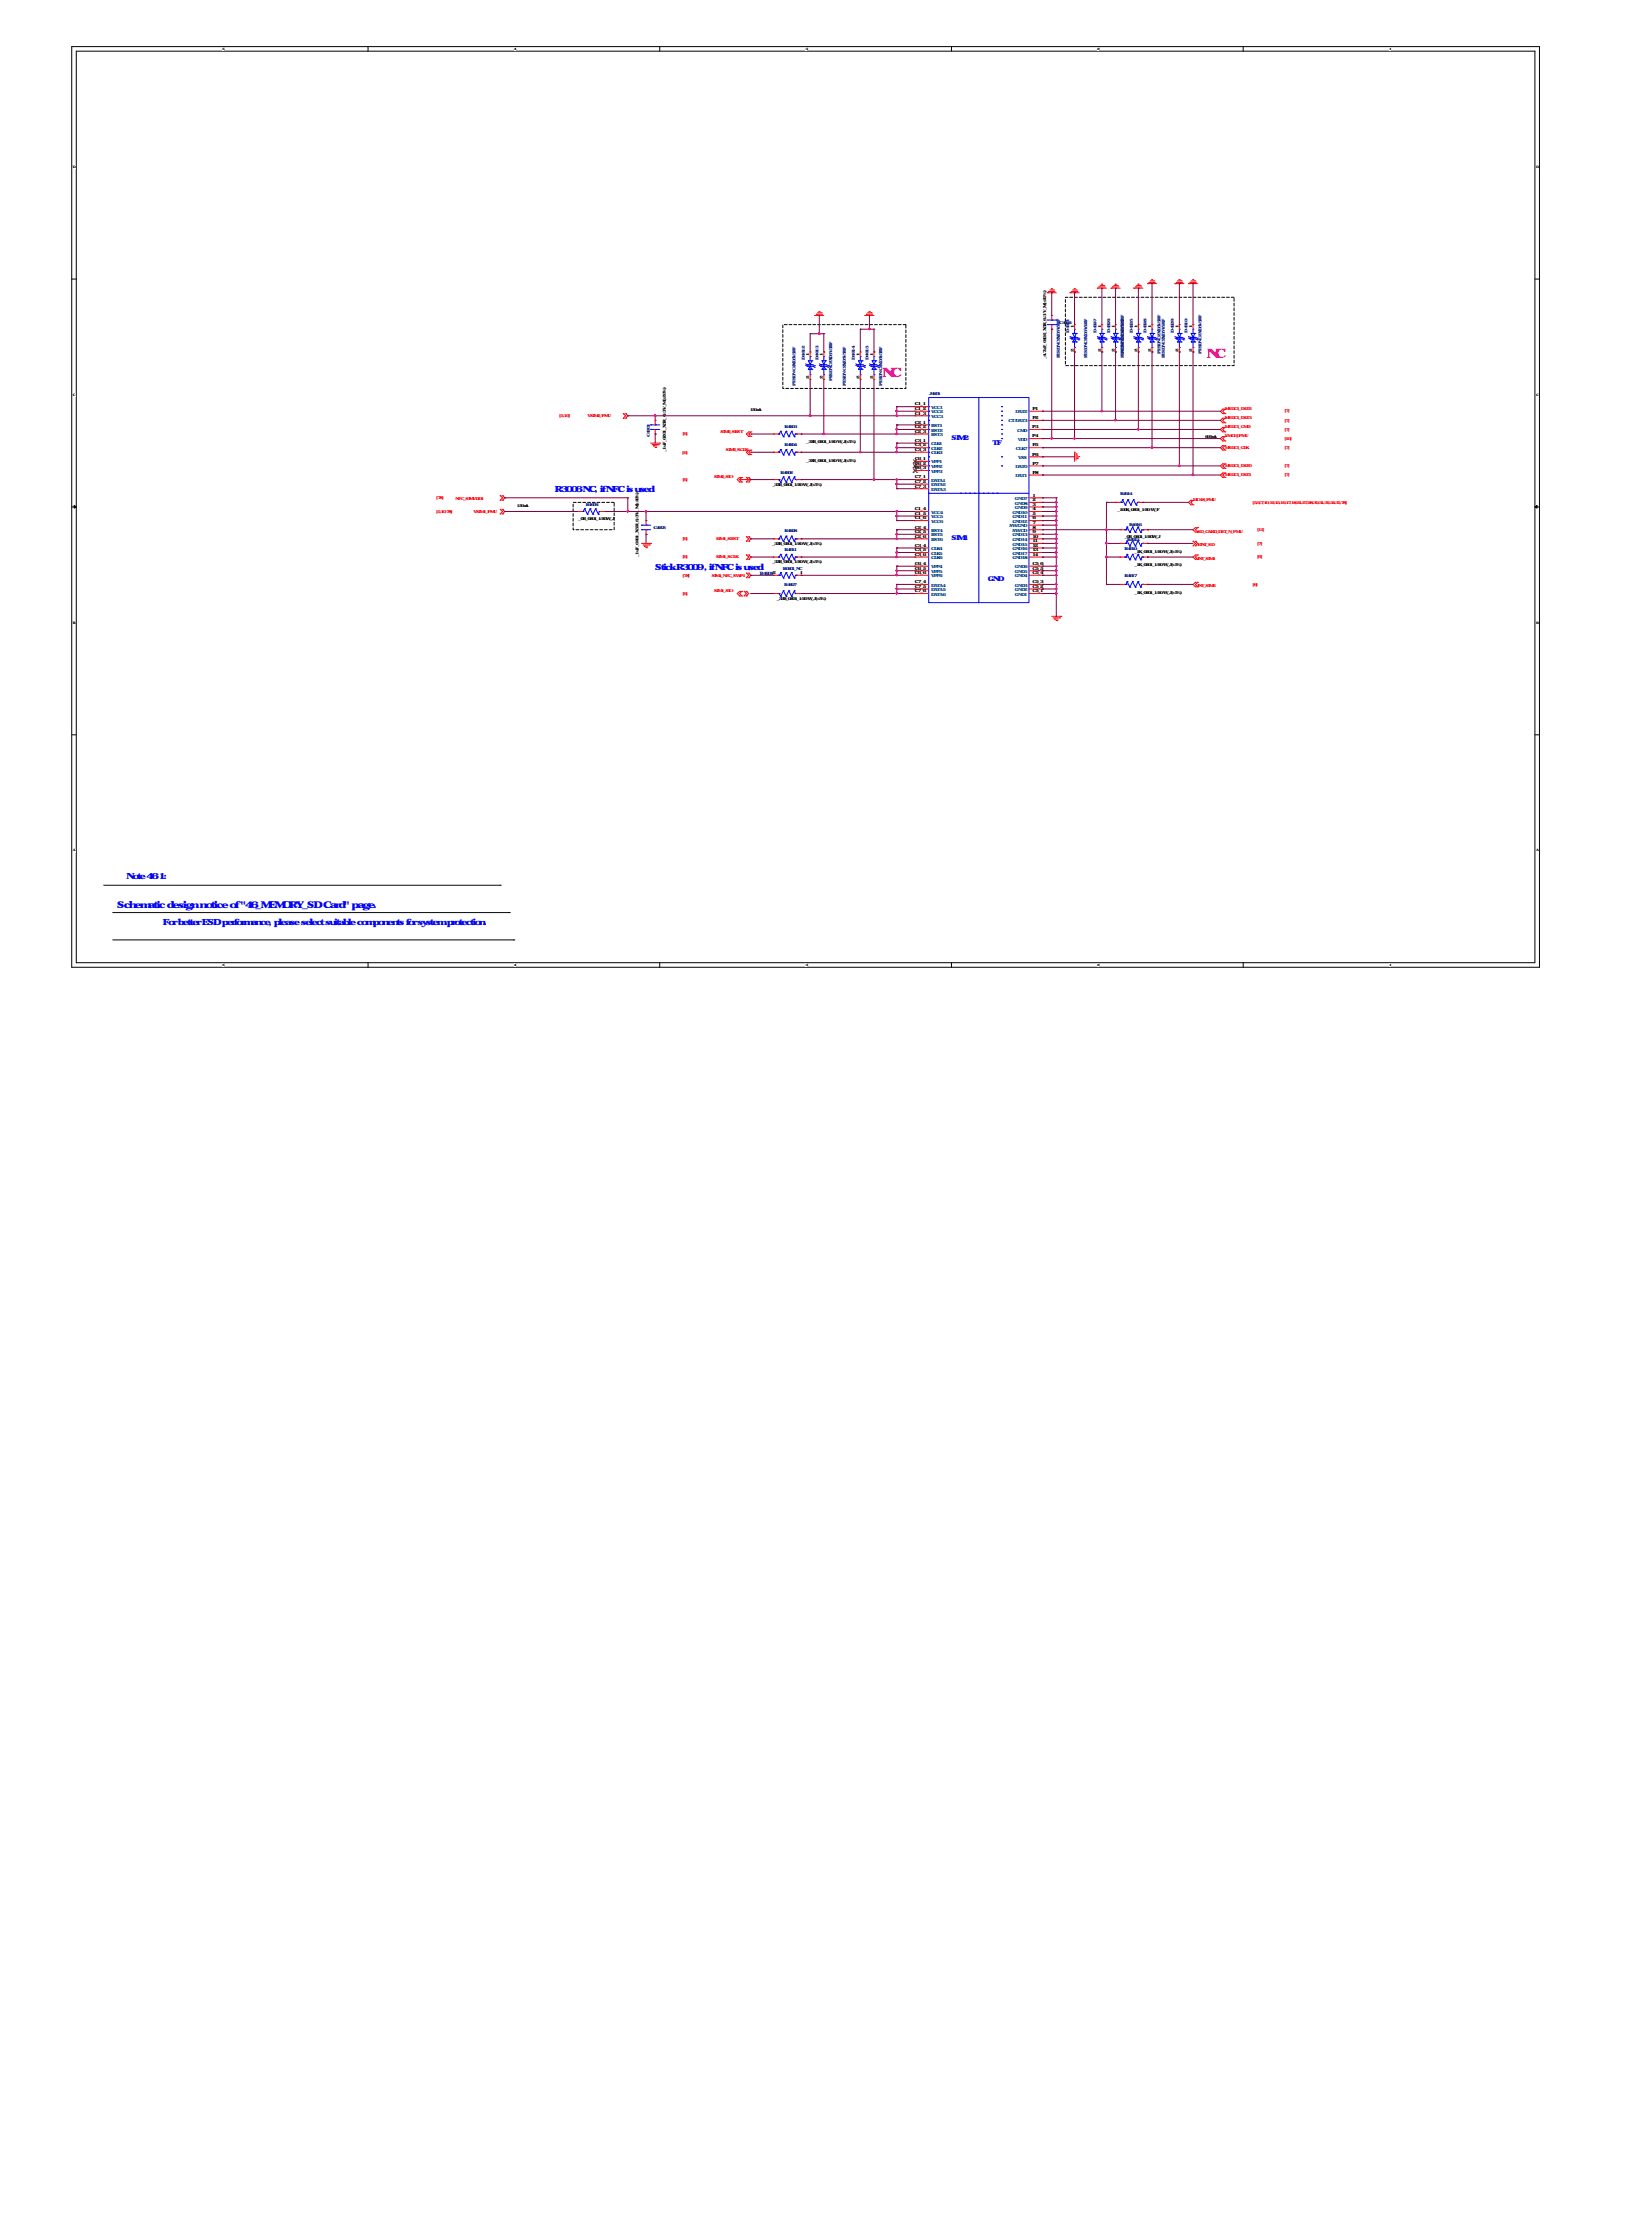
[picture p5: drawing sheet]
<svg xmlns="http://www.w3.org/2000/svg" width="230mm" height="310mm" viewBox="0 0 230 310" stroke-linecap="round" stroke-linejoin="round" font-family="sans-serif">
<defs><g id="words">
<g font-size="1.8" fill="#f0f">
<text x="122.9" y="52.5">NC</text>
<text x="168.1" y="49.8">NC</text>
</g>
<text font-size="1.3" fill="#00f" x="16.3" y="126.5">Schematic design notice of &quot;46_MEMORY_SD Card&quot; page.</text>
<g font-size="1.2" fill="#00f">
<text x="77.3" y="68.6">R3006 NC, if NFC is used</text>
<text x="91.3" y="79.4">Stick R3009 , if NFC is used</text>
<text x="17.6" y="122.5">Note 46-1:</text>
<text x="22.7" y="128.9">For better ESD performance, please select suitable components for system protection.</text>
</g>
<g font-size=".9" fill="#00f">
<text x="132.5" y="61.3">SIM2</text>
<text x="138.3" y="62">TF</text>
<text x="132.5" y="75.3">SIM1</text>
<text x="137.6" y="81">GND</text>
</g>
<g font-size=".6" fill="#000080">
<text x="147.6" y="45.1">C4602</text>
<text x="148.9" y="46.3" transform="rotate(-90 148.9 46.3)">D4611</text>
<text x="152.7" y="46.3" transform="rotate(-90 152.7 46.3)">D4607</text>
<text x="154.7" y="46.3" transform="rotate(-90 154.7 46.3)">D4606</text>
<text x="157.8" y="46.3" transform="rotate(-90 157.8 46.3)">D4605</text>
<text x="159.7" y="46.3" transform="rotate(-90 159.7 46.3)">D4608</text>
<text x="163.5" y="46.3" transform="rotate(-90 163.5 46.3)">D4609</text>
<text x="165.4" y="46.3" transform="rotate(-90 165.4 46.3)">D4610</text>
<text x="110.8" y="53.8" transform="rotate(-90 110.8 53.8)">PESDNC2XD5V5BF</text>
<text x="112.1" y="50.1" transform="rotate(-90 112.1 50.1)">D4612</text>
<text x="114" y="50.1" transform="rotate(-90 114 50.1)">D4613</text>
<text x="115.9" y="53.1" transform="rotate(-90 115.9 53.1)">PESDNC2XD5V5BF</text>
<text x="117.8" y="53.8" transform="rotate(-90 117.8 53.8)">PESDNC2XD5V5BF</text>
<text x="119.1" y="50.1" transform="rotate(-90 119.1 50.1)">D4614</text>
<text x="121" y="50.1" transform="rotate(-90 121 50.1)">D4615</text>
<text x="122.9" y="53.8" transform="rotate(-90 122.9 53.8)">PESDNC2XD5V5BF</text>
<text x="147.7" y="49.9" transform="rotate(-90 147.7 49.9)">PESDNC2XD5V5BF</text>
<text x="151.5" y="49.9" transform="rotate(-90 151.5 49.9)">PESDNC2XD5V5BF</text>
<text x="156.5" y="49.9" transform="rotate(-90 156.5 49.9)">PESDNC2XD5V5BF</text>
<text x="156.6" y="49.3" transform="rotate(-90 156.6 49.3)">PESDNC2XD5V5BF</text>
<text x="161.7" y="49.3" transform="rotate(-90 161.7 49.3)">PESDNC2XD5V5BF</text>
<text x="162.3" y="49.9" transform="rotate(-90 162.3 49.9)">PESDNC2XD5V5BF</text>
<text x="167.4" y="49.3" transform="rotate(-90 167.4 49.3)">PESDNC2XD5V5BF</text>
<text x="109.3" y="59.6">R4603</text>
<text x="129.5" y="55.1">J4601</text>
<text x="90.5" y="60.9" transform="rotate(-90 90.5 60.9)">C4601</text>
<text x="109.3" y="62.1">R4604</text>
<text x="81.6" y="70.5">R4606</text>
<text x="108.8" y="66.1">R4602</text>
<text x="156" y="69">R4614</text>
<text x="91" y="73.7">C4603</text>
<text x="109.3" y="76.7">R4611</text>
<text x="109.3" y="74.2">R4608</text>
<text x="156.7" y="76.6">R4610</text>
<text x="157" y="75.3">R4613</text>
<text x="157.3" y="73.3">R4616</text>
<text x="105.9" y="80.1">R46012</text>
<text x="109" y="79.4">R0201_NC</text>
<text x="109.3" y="81.7">R4607</text>
<text x="156.7" y="80.4">R4617</text>
</g>
<g font-size=".6">
<text x="149.6" y="45.7" transform="rotate(-90 149.6 45.7)">1</text>
<text x="153.4" y="45.7" transform="rotate(-90 153.4 45.7)">1</text>
<text x="155.3" y="45.7" transform="rotate(-90 155.3 45.7)">1</text>
<text x="158.5" y="45.7" transform="rotate(-90 158.5 45.7)">1</text>
<text x="160.4" y="45.7" transform="rotate(-90 160.4 45.7)">1</text>
<text x="164.2" y="45.7" transform="rotate(-90 164.2 45.7)">1</text>
<text x="166.1" y="45.7" transform="rotate(-90 166.1 45.7)">1</text>
<text x="112.7" y="52.8" transform="rotate(-90 112.7 52.8)">2</text>
<text x="112.7" y="49.5" transform="rotate(-90 112.7 49.5)">1</text>
<text x="114.6" y="52.8" transform="rotate(-90 114.6 52.8)">2</text>
<text x="114.6" y="49.5" transform="rotate(-90 114.6 49.5)">1</text>
<text x="119.7" y="52.8" transform="rotate(-90 119.7 52.8)">2</text>
<text x="119.7" y="49.5" transform="rotate(-90 119.7 49.5)">1</text>
<text x="121.6" y="52.8" transform="rotate(-90 121.6 52.8)">2</text>
<text x="121.6" y="49.5" transform="rotate(-90 121.6 49.5)">1</text>
<text x="145.8" y="50.1" transform="rotate(-90 145.8 50.1)">_4.7uF_0402_X5R_6.3 V_M(±20%)</text>
<text x="149.6" y="49" transform="rotate(-90 149.6 49)">2</text>
<text x="153.4" y="49" transform="rotate(-90 153.4 49)">2</text>
<text x="155.3" y="49" transform="rotate(-90 155.3 49)">2</text>
<text x="158.5" y="49" transform="rotate(-90 158.5 49)">2</text>
<text x="160.4" y="49" transform="rotate(-90 160.4 49)">2</text>
<text x="164.2" y="49" transform="rotate(-90 164.2 49)">2</text>
<text x="166.1" y="49" transform="rotate(-90 166.1 49)">2</text>
<text x="104.5" y="57.3">150mA</text>
<text x="127.5" y="56.5">C1_1</text>
<text x="127.5" y="57.1">C1_2</text>
<text x="127.5" y="57.8">C1_3</text>
<text x="127.5" y="59">C2_1</text>
<text x="127.5" y="59.7">C2_2</text>
<text x="143.8" y="59.7">P3</text>
<text x="143.8" y="57.1">P1</text>
<text x="143.8" y="58.4">P2</text>
<text x="92.8" y="63" transform="rotate(-90 92.8 63)">_1uF_0201_X5R_6.3 V_M(±20%)</text>
<text x="111" y="61.8">电阻</text>
<text x="111" y="64.3">电阻</text>
<text x="112.3" y="61.8">_33R_0201_1/20 W_J(±5%)</text>
<text x="112.3" y="64.3">_33R_0201_1/20 W_J(±5%)</text>
<text x="127.5" y="60.3">C2_3</text>
<text x="127.5" y="61.6">C3_1</text>
<text x="127.5" y="62.2">C3_2</text>
<text x="127.5" y="62.8">C3_3</text>
<text x="127.5" y="64.1">C6_1</text>
<text x="127.5" y="64.7">C6_2</text>
<text x="127.5" y="65.4">C6_3</text>
<text x="143.8" y="63.5">P6</text>
<text x="143.8" y="60.9">P4</text>
<text x="143.8" y="62.2">P5</text>
<text x="143.8" y="64.7">P7</text>
<text x="167.9" y="61">600mA</text>
<text x="72" y="70.6">150mA</text>
<text x="106.2" y="67.7">电阻</text>
<text x="107.6" y="67.7">_33R_0201_1/20 W_J(±5%)</text>
<text x="127.5" y="66.7">C7_1</text>
<text x="127.5" y="67.3">C7_2</text>
<text x="127.5" y="67.9">C7_3</text>
<text x="127.5" y="71.1">C1_4</text>
<text x="127.5" y="71.7">C1_5</text>
<text x="143.8" y="66">P8</text>
<text x="143.8" y="69.2">1</text>
<text x="143.8" y="69.8">2</text>
<text x="143.8" y="70.5">3</text>
<text x="143.8" y="71.1">4</text>
<text x="143.8" y="71.7">5</text>
<text x="154.3" y="71.2">电阻</text>
<text x="155.7" y="71.2">_100K_0201_1/20 W_F</text>
<text x="79.2" y="72.5">电阻</text>
<text x="80.6" y="72.5">_0R_0201_1/20W_J</text>
<text x="88.9" y="77.6" transform="rotate(-90 88.9 77.6)">_1uF_0201_X5R_6.3 V_M(±20%)</text>
<text x="106.2" y="76">电阻</text>
<text x="107.6" y="76">_33R_0201_1/20 W_J(±5%)</text>
<text x="127.5" y="72.4">C1_6</text>
<text x="127.5" y="73.6">C2_4</text>
<text x="127.5" y="74.3">C2_5</text>
<text x="127.5" y="74.9">C2_6</text>
<text x="127.5" y="76.2">C3_4</text>
<text x="127.5" y="76.8">C3_5</text>
<text x="127.5" y="77.4">C3_6</text>
<text x="143.8" y="72.4">6</text>
<text x="143.8" y="73.6">8</text>
<text x="143.8" y="74.3">9</text>
<text x="143.8" y="74.9">10</text>
<text x="143.8" y="75.5">11</text>
<text x="143.8" y="76.2">12</text>
<text x="143.8" y="76.8">13</text>
<text x="143.8" y="77.4">14</text>
<text x="143.8" y="73">7</text>
<text x="155.3" y="75">电阻</text>
<text x="156.6" y="75">_0R_0201_1/20W_J</text>
<text x="156.7" y="77">电阻</text>
<text x="158" y="77">_1K_0201_1/20 W_J(±5%)</text>
<text x="106.2" y="78.5">电阻</text>
<text x="106.9" y="83.6">电阻</text>
<text x="107.6" y="78.5">_33R_0201_1/20 W_J(±5%)</text>
<text x="108.2" y="83.6">_33R_0201_1/20 W_J(±5%)</text>
<text x="111.4" y="80">1</text>
<text x="127.5" y="78.7">C6_4</text>
<text x="127.5" y="79.4">C6_5</text>
<text x="127.5" y="80">C6_6</text>
<text x="127.5" y="81.3">C7_4</text>
<text x="127.5" y="81.9">C7_5</text>
<text x="127.5" y="82.5">C7_6</text>
<text x="143.8" y="82.5">C5_1</text>
<text x="143.8" y="81.9">C5_2</text>
<text x="143.8" y="81.3">C5_3</text>
<text x="143.8" y="80">C5_4</text>
<text x="143.8" y="79.4">C5_5</text>
<text x="143.8" y="78.7">C5_6</text>
<text x="156.7" y="78.9">电阻</text>
<text x="156.7" y="82.7">电阻</text>
<text x="158" y="78.9">_1K_0201_1/20 W_J(±5%)</text>
<text x="158" y="82.7">_1K_0201_1/20 W_J(±5%)</text>
</g>
<g font-size=".6" fill="#f00">
<text x="77.9" y="58.1">[5,10]</text>
<text x="81.8" y="58.1">VSIM2_PMU</text>
<text x="170.6" y="57.1">MSDC1_DAT2</text>
<text x="170.6" y="58.4">MSDC1_DAT3</text>
<text x="170.6" y="59.6">MSDC1_CMD</text>
<text x="178.9" y="57.5">[7]</text>
<text x="178.9" y="58.7">[7]</text>
<text x="95.1" y="63.2">[6]</text>
<text x="95.1" y="60.6">[6]</text>
<text x="100.4" y="60.3">SIM2_SRST</text>
<text x="101.1" y="62.8">SIM2_SCLK</text>
<text x="170.6" y="60.9">VMCH_PMU</text>
<text x="170.6" y="62.5">MSDC1_CLK</text>
<text x="170.6" y="65">MSDC1_DAT0</text>
<text x="178.9" y="60">[7]</text>
<text x="178.9" y="61.3">[10]</text>
<text x="178.9" y="62.5">[7]</text>
<text x="178.9" y="65.1">[7]</text>
<text x="60.8" y="71.4">[5,10,78]</text>
<text x="60.8" y="69.5">[78]</text>
<text x="63.5" y="69.7">NFC_SIMVDD1</text>
<text x="66" y="71.4">VSIM1_PMU</text>
<text x="95.1" y="67">[6]</text>
<text x="99.5" y="66.6">SIM2_SIO</text>
<text x="166.2" y="69.8">VIO18_PMU</text>
<text x="170.6" y="66.3">MSDC1_DAT1</text>
<text x="174.5" y="70.2">[5,6,7,10,12,15,16,17,18,21,27,28,30,31,32,34,35,78]</text>
<text x="178.9" y="66.4">[7]</text>
<text x="95.1" y="75.2">[6]</text>
<text x="95.1" y="77.8">[6]</text>
<text x="99.8" y="75.2">SIM1_SRST</text>
<text x="99.8" y="77.8">SIM1_SCLK</text>
<text x="166.8" y="76.1">EINT_SD</text>
<text x="166.8" y="74.2">SD_CARD_DET_N_PMU</text>
<text x="175.1" y="75.9">[7]</text>
<text x="175.1" y="74">[11]</text>
<text x="175.1" y="77.8">[6]</text>
<text x="95.1" y="82.9">[6]</text>
<text x="95.1" y="80.3">[78]</text>
<text x="99.1" y="80.3">SIM1_NFC_SWP1</text>
<text x="99.5" y="82.5">SIM1_SIO</text>
<text x="166.8" y="78">INT_SIM1</text>
<text x="166.8" y="81.9">INT_SIM2</text>
<text x="174.5" y="81.6">[6]</text>
</g>
<g font-size=".6" fill="#004080">
<text x="129.7" y="57">VCC1</text>
<text x="129.7" y="57.6">VCC2</text>
<text x="129.7" y="58.2">VCC3</text>
<text x="129.7" y="59.5">RST1</text>
<text x="140.5" y="58.9">CT/DAT3</text>
<text x="141.5" y="57.6">DAT2</text>
<text x="129.7" y="60.1">RST2</text>
<text x="129.7" y="60.8">RST3</text>
<text x="129.7" y="62">CLK1</text>
<text x="129.7" y="62.7">CLK2</text>
<text x="129.7" y="63.3">CLK3</text>
<text x="129.7" y="64.6">VPP1</text>
<text x="129.7" y="65.2">VPP2</text>
<text x="129.7" y="65.8">VPP3</text>
<text x="141.5" y="65.2">DAT0</text>
<text x="141.5" y="62.7">CLK7</text>
<text x="141.7" y="60.1">CMD</text>
<text x="141.8" y="61.4">VDD</text>
<text x="141.9" y="63.9">VSS</text>
<text x="129.7" y="67.1">DATA1</text>
<text x="129.7" y="67.8">DATA2</text>
<text x="129.7" y="68.4">DATA3</text>
<text x="129.7" y="71.6">VCC4</text>
<text x="141.1" y="71.6">GND10</text>
<text x="141.4" y="69.7">GND7</text>
<text x="141.4" y="70.3">GND8</text>
<text x="141.4" y="70.9">GND9</text>
<text x="141.5" y="66.5">DAT1</text>
<text x="129.7" y="72.2">VCC5</text>
<text x="129.7" y="72.8">VCC6</text>
<text x="129.7" y="74.1">RST4</text>
<text x="129.7" y="74.7">RST5</text>
<text x="129.7" y="75.4">RST6</text>
<text x="129.7" y="76.6">CLK4</text>
<text x="129.7" y="77.3">CLK5</text>
<text x="129.7" y="77.9">CLK6</text>
<text x="140.6" y="73.5">SW/GND</text>
<text x="141.1" y="72.2">GND11</text>
<text x="141.1" y="72.8">GND12</text>
<text x="141.1" y="74.1">SW/CD</text>
<text x="141.1" y="74.7">GND13</text>
<text x="141.1" y="75.4">GND14</text>
<text x="141.1" y="76">GND15</text>
<text x="141.1" y="76.6">GND16</text>
<text x="141.1" y="77.3">GND17</text>
<text x="141.1" y="77.9">GND18</text>
<text x="129.7" y="79.2">VPP4</text>
<text x="129.7" y="79.8">VPP5</text>
<text x="129.7" y="80.5">VPP6</text>
<text x="129.7" y="81.7">DATA4</text>
<text x="129.7" y="82.4">DATA5</text>
<text x="129.7" y="83">DATA6</text>
<text x="141.4" y="83">GND1</text>
<text x="141.4" y="82.4">GND2</text>
<text x="141.4" y="81.7">GND3</text>
<text x="141.4" y="80.5">GND4</text>
<text x="141.4" y="79.8">GND5</text>
<text x="141.4" y="79.2">GND6</text>
</g>
<g font-size=".5">
<text x="30.9" y="7">5</text>
<text x="71.6" y="7">4</text>
<text x="112.2" y="7">3</text>
<text x="152.9" y="7">2</text>
<text x="193.5" y="7">1</text>
<text x="10.2" y="23.4">D</text>
<text x="214" y="23.4">D</text>
<text x="10.2" y="55.1">C</text>
<text x="214" y="55.1">C</text>
<text x="10.2" y="86.9">B</text>
<text x="214" y="86.9">B</text>
<text x="10.2" y="118.6">A</text>
<text x="214" y="118.6">A</text>
<text x="30.9" y="134.6">5</text>
<text x="71.6" y="134.6">4</text>
<text x="112.2" y="134.6">3</text>
<text x="152.9" y="134.6">2</text>
<text x="193.5" y="134.6">1</text>
</g>
</g></defs>
<path d="M10 6.5h204.5v128.3h-204.5zM10.6 7.1h203.2v127h-203.2z" fill="none" stroke="#000" stroke-width=".14"/>
<g fill="#fff">
<path d="M30.9 6.6h.3v.5h-.3z"/>
<path d="M30.9 134.2h.3v.5h-.3z"/>
</g>
<path d="M51.3 6.5v.6M51.3 134.1v.7" fill="none" stroke="#000" stroke-width=".14"/>
<g fill="#fff">
<path d="M71.6 6.6h.2v.5h-.2z"/>
<path d="M71.6 134.2h.2v.5h-.2z"/>
</g>
<path d="M91.9 6.5v.6M91.9 134.1v.7" fill="none" stroke="#000" stroke-width=".14"/>
<g fill="#fff">
<path d="M112.2 6.6h.2v.5h-.2z"/>
<path d="M112.2 134.2h.2v.5h-.2z"/>
</g>
<path d="M132.5 6.5v.6M132.5 134.1v.7" fill="none" stroke="#000" stroke-width=".14"/>
<g fill="#fff">
<path d="M152.9 6.6h.2v.5h-.2z"/>
<path d="M152.9 134.2h.2v.5h-.2z"/>
</g>
<path d="M173.2 6.5v.6M173.2 134.1v.7" fill="none" stroke="#000" stroke-width=".14"/>
<g fill="#fff">
<path d="M193.5 6.6h.2v.5h-.2z"/>
<path d="M193.5 134.2h.2v.5h-.2z"/>
<path d="M10.2 23h.3v.5h-.3z"/>
<path d="M214 23h.3v.5h-.3z"/>
<path d="M10.2 54.8h.3v.5h-.3z"/>
<path d="M214 54.8h.3v.5h-.3z"/>
</g>
<path d="M10 38.9h.6M213.8 38.9h.7" fill="none" stroke="#000" stroke-width=".14"/>
<g fill="#fff">
<path d="M10.2 86.5h.2v.5h-.2z"/>
<path d="M214 86.5h.3v.5h-.3z"/>
</g>
<path d="M10 70.6h.6M213.8 70.6h.7" fill="none" stroke="#000" stroke-width=".14"/>
<path d="M10.3 70.4l.3 .2-.3 .2zM213.8 70.6l.3-.2v.4z" fill="#000" stroke="#000" stroke-width=".14"/>
<g fill="#fff">
<path d="M10.2 118.3h.3v.5h-.3z"/>
<path d="M214 118.3h.3v.5h-.3z"/>
</g>
<path d="M10 102.4h.6M213.8 102.4h.7M14.4 123.3h55.3M15.7 131h55.9M15.7 127.1h55.3M69.7 123.3h.1M71 127.1h.1M71.6 131h.1" fill="none" stroke="#000" stroke-width=".14"/>
<path d="M109.1 45.2h17.1v8.9h-17.1zM148.4 41.4h23.5v9.5h-23.5zM79.8 70h5.8v3.8h-5.8z" fill="none" stroke="#000" stroke-width=".14" stroke-dasharray=".4 .3"/>
<g fill="none" stroke="#f00" stroke-width=".14">
<path d="M153.1 40h.9M153.1 40h.1M153.2 39.8h.6M153.5 39.6h.1M153.8 39.8h.1M155 40h.9M155 40h.1M155.2 39.8h.5M155.4 39.6h.1M155.7 39.8h.1M158.2 40h.8M158.2 40h.1"/>
<path d="M158.3 39.8h.5M158.5 39.6h.1M158.5 39.6h.2M158.8 39.8h.1M159.9 39.5h.1M159.9 39.5h1.2M160.1 39.3h.1M160.1 39.3h.9M160.2 39.1h.5M160.4 39h.2M160.4 39h.1M160.7 39.1h.1"/>
<path d="M163.7 39.5h.1M163.7 39.5h1.2M163.9 39.3h.9M163.9 39.3h.1M164 39.1h.6M164.3 39h.1M164.6 39.1h.1M165.6 39.5h.1M165.6 39.5h1.2M165.8 39.3h.9M165.8 39.3h.1M165.9 39.1h.6"/>
<path d="M166.2 39h.1M166.5 39.1h.1M86.8 57.6l.4 .3-.4 .4M86.8 57.6h.1M86.8 58.3h.1M87.2 58.3h.1M87.2 57.6h.1M87.2 57.6l.3 .3-.3 .4M91.3 58.6h.1M91.3 58.6v.6M91.3 59.8v.7M112.9 52.8h.1"/>
<path d="M112.9 49h.1M112.9 49v.7M112.9 52.2v.6M113.5 44h.1M113.5 44h1.3M113.7 43.8h.9M113.7 43.8h.1M113.9 43.6h.5M114.1 43.4h.1M114.4 43.6h.1M114.8 52.8h.1M114.8 49h.1"/>
<path d="M114.8 49v.7M114.8 52.2v.6M119.8 52.8h.1M119.8 49h.1M119.8 49v.7M119.8 52.2v.6M120.5 44h1.3M120.5 44h.1M120.7 43.8h.1M120.7 43.8h.9M120.9 43.6h.5M121.1 43.4h.1"/>
<path d="M121.4 43.6h.1M121.8 52.8h.1M121.8 49h.1M121.8 49v.7M121.8 52.2v.6M127.5 56.7h1.9M127.5 57.3h1.9M127.5 57.9h1.9M127.5 59.2h1.9M127.5 59.8h1.9M127.5 56.7h.1M127.5 57.3h.1"/>
<path d="M127.5 57.9h.1M127.5 59.2h.1M127.5 59.8h.1M143.3 57.3h1.9M143.3 59.8h1.9M143.3 58.6h1.9M145.2 57.3h.1M145.2 58.6h.1M145.2 59.8h.1M145.9 40.8h1.3M145.9 40.8h.1M146.1 40.6h.1"/>
<path d="M146.1 40.6h.9M146.3 40.4h.5M146.5 40.2h.1M146.5 45.9h.1M146.5 44h.1M146.5 44v.6M146.5 45.2v.7M146.8 40.4h.1M149.1 40.8h1.2M149.1 40.8h.1M149.3 40.6h.1M149.3 40.6h.9"/>
<path d="M149.4 40.4h.5M149.6 40.2h.2M149.6 40.2h.1M149.7 49h.1M149.7 45.2h.1M149.7 45.2v.7M149.7 48.4v.6M149.9 40.4h.1M152.9 40.1h.1M152.9 40.1h1.2M153.5 49h.1M153.5 45.2h.1"/>
<path d="M153.5 45.2v.7M153.5 48.4v.6M154.8 40.1h.1M154.8 40.1h1.2M155.4 49h.1M155.4 45.2h.1M155.4 45.2v.7M155.4 48.4v.6M157.9 40.1h.1M157.9 40.1h1.3M158.6 49h.1M158.6 45.2h.1"/>
<path d="M158.6 45.2v.7M158.6 48.4v.6M160.5 49h.1M160.5 45.2h.1M160.5 45.2v.7M160.5 48.4v.6M164.3 49h.1M164.3 45.2h.1M164.3 45.2v.7M164.3 48.4v.6M166.2 49h.1M166.2 45.2h.1"/>
<path d="M166.2 45.2v.7M166.2 48.4v.6M170.4 57h.1M170.4 57.6h.1M170.4 58.3h.1M170.4 58.9h.1M170.4 59.5h.1M170.4 57l-.4 .3 .4 .3M170.4 58.3l-.4 .3 .4 .3M170.4 59.5l-.4 .3 .4 .4M170.6 57.6h.1M170.6 57h.1"/>
<path d="M170.6 58.9h.1M170.6 58.3h.1M170.6 59.5h.1M170.6 57l-.2 .3 .2 .3M170.6 58.3l-.2 .3 .2 .3M170.6 59.5l-.2 .3 .2 .4M69.7 71h.1M69.7 71.6h.1M69.7 71l.3 .3-.3 .3M69.7 69.1h.1M69.7 69.7h.1M69.7 69.1l.3 .3-.3 .3"/>
<path d="M70 71l.3 .3-.3 .3M70 71.6h.1M70 71h.1M70 69.1l.3 .3-.3 .3M70 69.7h.1M70 69.1h.1M80.5 71.3h.1M80.5 71.3h.6M83.7 71.3h.6M84.3 71.3h.1M89.4 75.7h1.2M89.6 75.9h.9"/>
<path d="M89.7 76.1h.1M89.7 76.1h.6M90 76.3h.1M90 72.5h.1M90 74.4h.1M90 72.5v.7M90 73.8v.6M90.1 76.3h.1M90.5 75.9h.1M90.6 75.7h.1M90.6 61.7h1.3M90.8 62h.9"/>
<path d="M91 62.1h.1M91 62.1h.5M91.2 62.3h.2M91.3 60.5h.1M91.4 62.3h.1M91.7 62h.1M91.9 61.7h.1M103 66.5l-.3 .3 .3 .4M103 67.2h.1M103 66.5h.1M103 66.8l.3 .4M103 66.8h1.3"/>
<path d="M103.3 67.2h.1M103.3 66.5h.1M103.3 66.5l-.3 .3M104 74.8l.3 .3-.3 .3M104 77.3l.3 .3-.3 .4M104 79.9l.3 .3-.3 .3M104 74.8h.1M104 75.4h.1M104 77.3h.1M104 78h.1M104 79.9h.1M104 66.5l.3 .3"/>
<path d="M104 67.2h.1M104 66.5h.1M104.3 75.4h.1M104.3 74.8h.1M104.3 78h.1M104.3 77.3h.1M104.3 79.9h.1M104.3 74.8l.3 .3-.3 .3M104.3 77.3l.3 .3-.3 .4M104.3 79.9l.3 .3-.3 .3M104.3 60.8h.1M104.3 60.2h.1"/>
<path d="M104.3 63.3h.1M104.3 62.7h.1M104.3 66.5h.1M104.3 67.2h.1M104.3 66.8h.1M104.3 66.8l-.3 .4M104.3 60.2l-.3 .3 .3 .3M104.3 62.7l-.3 .3 .3 .3M104.3 66.5l.3 .3-.3 .4M104.6 60.2l-.3 .3 .3 .3M104.6 62.7l-.3 .3 .3 .3M104.6 60.8h.1"/>
<path d="M104.6 60.2h.1M104.6 63.3h.1M104.6 62.7h.1M107.8 66.8h.6M107.8 77.6h.6M107.8 60.5h.6M107.8 63h.6M107.8 75.1h.6M107.8 66.8h.1M107.8 77.6h.1M107.8 60.5h.1M107.8 63h.1"/>
<path d="M107.8 75.1h.1M111 66.8h.6M111 77.6h.6M111 60.5h.6M111 63h.6M111 75.1h.6M111.6 66.8h.1M111.6 77.6h.1M111.6 60.5h.1M111.6 63h.1M111.6 75.1h.1M127.5 61.7h1.9"/>
<path d="M127.5 66.8h1.9M127.5 77.6h1.9M127.5 60.5h1.9M127.5 62.4h1.9M127.5 63h1.9M127.5 64.3h1.9M127.5 64.9h1.9M127.5 65.5h1.9M127.5 67.5h1.9M127.5 68.1h1.9M127.5 71.3h1.9M127.5 71.9h1.9"/>
<path d="M127.5 72.5h1.9M127.5 73.8h1.9M127.5 74.4h1.9M127.5 75.1h1.9M127.5 76.3h1.9M127.5 77h1.9M127.5 78.9h1.9M127.5 79.5h1.9M127.5 60.5h.1M127.5 61.7h.1M127.5 62.4h.1M127.5 63h.1"/>
<path d="M127.5 64.3h.1M127.5 64.9h.1M127.5 65.5h.1M127.5 66.8h.1M127.5 67.5h.1M127.5 68.1h.1M127.5 71.3h.1M127.5 71.9h.1M127.5 72.5h.1M127.5 73.8h.1M127.5 74.4h.1M127.5 75.1h.1"/>
<path d="M127.5 76.3h.1M127.5 77h.1M127.5 77.6h.1M127.5 78.9h.1M127.5 79.5h.1M143.3 75.7h1.9M143.3 77.6h1.9M143.3 62.4h1.9M143.3 64.9h1.9M143.3 71.3h1.9M143.3 71.9h1.9M143.3 72.5h1.9"/>
<path d="M143.3 73.8h1.9M143.3 74.4h1.9M143.3 75.1h1.9M143.3 76.3h1.9M143.3 77h1.9M143.3 78.9h1.9M143.3 79.5h1.9M143.3 61.1h1.9M143.3 63.6h1.9M143.3 66.2h1.9M143.3 69.4h1.9M143.3 70h1.9"/>
<path d="M143.3 70.6h1.9M143.3 73.2h1.9M145.2 79.5h.1M145.2 78.9h.1M145.2 61.1h.1M145.2 62.4h.1M145.2 63.6h.1M145.2 64.9h.1M145.2 66.2h.1M145.2 69.4h.1M145.2 70h.1M145.2 70.6h.1"/>
<path d="M145.2 71.3h.1M145.2 71.9h.1M145.2 72.5h.1M145.2 73.2h.1M145.2 73.8h.1M145.2 74.4h.1M145.2 75.1h.1M145.2 75.7h.1M145.2 76.3h.1M145.2 77h.1M145.2 77.6h.1M149.7 63h.1"/>
<path d="M149.7 63v1.3M149.9 63.2h.1M149.9 63.2v.9M150.1 63.9h.1M150.1 63.4v.5M150.3 63.6h.1M150.3 63.6v.1M155.4 70h.6M155.4 70h.1M156 75.7h.7M156 77.6h.7M156 73.8h.7"/>
<path d="M156 75.7h.1M156 77.6h.1M156 73.8h.1M158.6 70h.6M159.2 70h.1M159.2 75.7h.7M159.2 77.6h.7M159.2 73.8h.7M159.9 75.7h.1M159.9 77.6h.1M159.9 73.8h.1M165.9 70.3h.1"/>
<path d="M165.9 69.7h.1M165.9 69.7l-.3 .3 .3 .3M166.2 69.7h.1M166.2 70.3h.1M166.2 75.4h.1M166.2 76h.1M166.2 69.7l-.3 .3 .3 .3M166.2 75.4l.3 .3-.3 .3M166.5 73.5l-.3 .3 .3 .3M166.5 77.3l-.3 .3 .3 .4M166.5 75.4l.3 .3-.3 .3M166.5 73.5h.1"/>
<path d="M166.5 74.1h.1M166.5 75.4h.1M166.5 76h.1M166.5 77.3h.1M166.5 78h.1M166.8 74.1h.1M166.8 73.5h.1M166.8 78h.1M166.8 77.3h.1M166.8 73.5l-.3 .3 .3 .3M166.8 77.3l-.3 .3 .3 .4M170.4 60.2h.1"/>
<path d="M170.4 61.4h.1M170.4 60.8h.1M170.4 62.1h.1M170.4 62.7h.1M170.4 64.6h.1M170.4 65.3h.1M170.4 65.9h.1M170.4 66.5h.1M170.4 60.8l-.4 .3 .4 .3M170.4 62.1l-.4 .3 .4 .3M170.4 64.6l-.4 .3 .4 .4M170.4 65.9l-.4 .3 .4 .3"/>
<path d="M170.6 60.2h.1M170.6 60.8h.1M170.6 61.4h.1M170.6 62.7h.1M170.6 62.1h.1M170.6 65.3h.1M170.6 64.6h.1M170.6 66.5h.1M170.6 65.9h.1M170.6 60.8l-.2 .3 .2 .3M170.6 62.1l-.2 .3 .2 .3M170.6 64.6l-.2 .3 .2 .4"/>
<path d="M170.6 65.9l-.2 .3 .2 .3M103 82.4l-.3 .3 .3 .3M103 83h.1M103 82.4h.1M103.3 82.4h.1M103.3 83h.1M103.3 82.4l-.3 .3 .3 .3M103.7 82.4l.3 .3-.3 .3M103.7 82.4h.1M103.7 83h.1M104 82.4l.3 .3-.3 .3M104 80.5h.1"/>
<path d="M104 82.4h.1M104 83h.1M104.3 80.5h.1M107.8 82.7h.6M107.8 80.2h.6M107.8 80.2h.1M107.8 82.7h.1M111 82.7h.6M111 80.2h.6M111.6 80.2h.1M111.6 82.7h.1M127.5 82.7h1.9"/>
<path d="M127.5 82.1h1.9M127.5 81.4h1.9M127.5 80.2h1.9M127.5 80.2h.1M127.5 81.4h.1M127.5 82.1h.1M127.5 82.7h.1M143.3 82.7h1.9M143.3 82.1h1.9M143.3 81.4h1.9M143.3 80.2h1.9M145.2 82.7h.1"/>
<path d="M145.2 82.1h.1M145.2 81.4h.1M145.2 80.2h.1M146.5 85.9h1.3M146.7 86.1h.9M146.9 86.3h.1M146.9 86.3h.5M147.1 86.5h.1M147.2 86.5h.1M147.6 86.1h.1M147.8 85.9h.1M156 81.4h.7"/>
<path d="M156 81.4h.1M159.2 81.4h.7M159.9 81.4h.1M166.5 81.1l-.3 .3 .3 .4M166.5 81.1h.1M166.5 81.8h.1M166.8 81.8h.1M166.8 81.1h.1M166.8 81.1l-.3 .3 .3 .4"/>
</g>
<g fill="none" stroke="#00f" stroke-width=".14">
<path d="M90.6 59.2h1.3M90.6 59.8h1.3M90.6 59.2h.1M90.6 59.8h.1M91.3 59.2h.1M91.3 59.8h.1M112.2 50.9l.3 .1M112.2 50.7l.3 .1M112.5 50.8h.1M112.5 51h.1M112.5 50.8h.7l.3 .1M112.5 51h.7l.3 .2"/>
<path d="M112.6 50.3h.1M112.6 51.5h.1M112.6 50.3h.5M112.6 50.3l.3 .5M112.6 51.5h.5M112.9 51l-.3 .5M112.9 49.7h.1M112.9 52.2h.1M112.9 50.8h.1M112.9 51h.1M112.9 49.7v.6M112.9 50.8v.2"/>
<path d="M112.9 51.3v.9M112.9 51l.2 .5M113.1 50.3h.1M113.1 51.5h.1M113.1 50.3l-.2 .5M113.5 50.9h.1M113.5 51.2h.1M114.1 50.9l.3 .1M114.1 50.7l.3 .1M114.4 50.8h.7l.3 .1M114.4 51h.7l.3 .2M114.4 50.8h.1"/>
<path d="M114.4 51h.1M114.5 50.3h.1M114.5 51.5h.1M114.5 50.3h.5M114.5 50.3l.3 .5M114.5 51.5h.5M114.8 51l-.3 .5M114.8 49.7h.1M114.8 52.2h.1M114.8 50.8h.1M114.8 51h.1M114.8 49.7v.6"/>
<path d="M114.8 50.8v.2M114.8 51.3v.9M114.8 51l.2 .5M115 50.3h.1M115 51.5h.1M115 50.3l-.2 .5M115.4 50.9h.1M115.4 51.2h.1M119.2 50.9l.3 .1M119.2 50.7l.3 .1M119.5 50.8h.1M119.5 51h.1"/>
<path d="M119.5 50.8h.7l.2 .1M119.5 51h.7l.2 .2M119.6 50.3h.1M119.6 51.5h.1M119.6 50.3h.5M119.6 50.3l.2 .5M119.6 51.5h.5M119.8 51l-.2 .5M119.8 49.7h.1M119.8 52.2h.1M119.8 50.8h.1M119.8 51h.1"/>
<path d="M119.8 49.7v.6M119.8 50.8v.2M119.8 51.3v.9M119.8 51l.3 .5M120.1 50.3h.1M120.1 51.5h.1M120.1 50.3l-.3 .5M120.4 50.9h.1M120.4 51.2h.1M121.1 50.9l.3 .1M121.1 50.7l.3 .1M121.4 50.8h.1"/>
<path d="M121.4 51h.1M121.4 50.8h.7l.2 .1M121.4 51h.7l.2 .2M121.5 50.3h.1M121.5 51.5h.1M121.5 50.3h.5M121.5 50.3l.3 .5M121.5 51.5h.5M121.8 51l-.3 .5M121.8 49.7h.1M121.8 52.2h.1M121.8 50.8h.1"/>
<path d="M121.8 51h.1M121.8 49.7v.6M121.8 50.8v.2M121.8 51.3v.9M121.8 51l.2 .5M122 50.3h.1M122 51.5h.1M122 50.3l-.2 .5M122.3 50.9h.1M122.3 51.2h.1M129.4 59.8h.1M129.4 59.2h.1"/>
<path d="M129.4 58.6h.1M129.4 57.9h.1M129.4 57.3h.1M129.4 56.7h.1M129.4 55.4h13.9v28.6h-13.9zM136.4 55.4h.1M136.4 55.4v28.6M139.5 59.8h.1M139.5 59.2h.1M139.5 58.6h.1M139.5 57.9h.1M139.5 57.3h.1"/>
<path d="M139.5 56.7h.1M145.9 45.2h1.3M145.9 44.6h1.3M146.5 45.2h.1M146.5 44.6h.1M147.2 45.2h.1M147.2 44.6h.1M149.1 47.1l.2 .1M149.1 46.9l.2 .1M149.3 47h.8l.2 .1M149.3 47.2h.8l.2 .1M149.3 47h.1"/>
<path d="M149.3 47.2h.1M149.4 46.5h.1M149.4 47.6h.1M149.4 46.5h.5M149.4 46.5l.3 .5M149.4 47.6h.5M149.7 47.2l-.3 .4M149.7 45.9h.1M149.7 48.4h.1M149.7 47h.1M149.7 47.2h.1M149.7 45.9v.6"/>
<path d="M149.7 47v.2M149.7 47.5v.9M149.7 47.2l.2 .4M149.9 46.5h.1M149.9 47.6h.1M149.9 46.5l-.2 .5M150.3 47.1h.1M150.3 47.3h.1M152.9 47.1l.2 .1M152.9 46.9l.2 .1M153.1 47h.1M153.1 47.2h.1"/>
<path d="M153.1 47h.8l.2 .1M153.1 47.2h.8l.2 .1M153.2 46.5h.1M153.2 47.6h.1M153.2 46.5h.6M153.2 46.5l.3 .5M153.2 47.6h.6M153.5 47.2l-.3 .4M153.5 45.9h.1M153.5 48.4h.1M153.5 47h.1M153.5 47.2h.1"/>
<path d="M153.5 45.9v.6M153.5 47v.2M153.5 47.5v.9M153.5 47.2l.3 .4M153.8 46.5h.1M153.8 47.6h.1M153.8 46.5l-.3 .5M154.1 47.1h.1M154.1 47.3h.1M154.8 47.1l.2 .1M154.8 46.9l.2 .1M155 47h.1"/>
<path d="M155 47.2h.1M155 47h.8l.2 .1M155 47.2h.8l.2 .1M155.2 46.5h.1M155.2 47.6h.1M155.2 46.5h.5M155.2 46.5l.2 .5M155.2 47.6h.5M155.4 47.2l-.2 .4M155.4 45.9h.1M155.4 48.4h.1M155.4 47h.1"/>
<path d="M155.4 47.2h.1M155.4 45.9v.6M155.4 47v.2M155.4 47.5v.9M155.4 47.2l.3 .4M155.7 46.5h.1M155.7 47.6h.1M155.7 46.5l-.3 .5M156 47.1h.1M156 47.3h.1M157.9 47.1l.3 .1M157.9 46.9l.3 .1"/>
<path d="M158.2 47h.1M158.2 47.2h.1M158.2 47h.8l.2 .1M158.2 47.2h.8l.2 .1M158.3 46.5h.1M158.3 47.6h.1M158.3 46.5h.5M158.3 46.5l.3 .5M158.3 47.6h.5M158.6 47.2l-.3 .4M158.6 45.9h.1M158.6 48.4h.1"/>
<path d="M158.6 47h.1M158.6 47.2h.1M158.6 45.9v.6M158.6 47v.2M158.6 47.5v.9M158.6 47.2l.2 .4M158.8 46.5h.1M158.8 47.6h.1M158.8 46.5l-.2 .5M159.2 47.1h.1M159.2 47.3h.1M159.9 47.1l.2 .1"/>
<path d="M159.9 46.9l.2 .1M160.1 47h.1M160.1 47.2h.1M160.1 47h.8l.2 .1M160.1 47.2h.8l.2 .1M160.2 46.5h.1M160.2 47.6h.1M160.2 46.5h.5M160.2 46.5l.3 .5M160.2 47.6h.5M160.5 47.2l-.3 .4M160.5 45.9h.1"/>
<path d="M160.5 48.4h.1M160.5 47h.1M160.5 47.2h.1M160.5 45.9v.6M160.5 47v.2M160.5 47.5v.9M160.5 47.2l.2 .4M160.7 46.5h.1M160.7 47.6h.1M160.7 46.5l-.2 .5M161.1 47.1h.1M161.1 47.3h.1"/>
<path d="M163.7 47.1l.2 .1M163.7 46.9l.2 .1M163.9 47h.1M163.9 47.2h.1M163.9 47h.8l.2 .1M163.9 47.2h.8l.2 .1M164 46.5h.1M164 47.6h.1M164 46.5h.6M164 46.5l.3 .5M164 47.6h.6M164.3 47.2l-.3 .4"/>
<path d="M164.3 45.9h.1M164.3 48.4h.1M164.3 47h.1M164.3 47.2h.1M164.3 45.9v.6M164.3 47v.2M164.3 47.5v.9M164.3 47.2l.3 .4M164.6 46.5h.1M164.6 47.6h.1M164.6 46.5l-.3 .5M164.9 47.1h.1"/>
<path d="M164.9 47.3h.1M165.6 47.1l.2 .1M165.6 46.9l.2 .1M165.8 47h.1M165.8 47.2h.1M165.8 47h.8l.2 .1M165.8 47.2h.8l.2 .1M165.9 46.5h.1M165.9 47.6h.1M165.9 46.5h.6M165.9 46.5l.3 .5M165.9 47.6h.6"/>
<path d="M166.2 47.2l-.3 .4M166.2 45.9h.1M166.2 48.4h.1M166.2 47h.1M166.2 47.2h.1M166.2 45.9v.6M166.2 47v.2M166.2 47.5v.9M166.2 47.2l.3 .4M166.5 46.5h.1M166.5 47.6h.1M166.5 46.5l-.3 .5"/>
<path d="M166.8 47.1h.1M166.8 47.3h.1M81.1 71.3h.1M81.2 71.3h.1M81.5 70.9h.1M81.5 70.9l-.3 .4M81.5 70.9l.3 .7M81.8 71.6h.1M82.2 70.9h.1M82.2 70.9l-.4 .7M82.2 70.9l.4 .7M82.6 71.6h.1"/>
<path d="M83 70.9h.1M83 70.9l-.4 .7M83 70.9l.4 .7M83.4 71.6h.1M83.5 71.3h.2M83.5 71.3h.1M83.5 71.3l-.1 .3M83.7 71.3h.1M89.4 73.2h.1M89.4 73.8h.1M89.4 73.2h1.2M89.4 73.8h1.2"/>
<path d="M90 73.2h.1M90 73.8h.1M108.4 77.6h.1M108.4 66.8h.1M108.4 60.5h.1M108.4 63h.1M108.4 75.1h.1M108.5 66.8h.1M108.5 77.6h.1M108.5 60.5h.1M108.5 63h.1M108.5 75.1h.1"/>
<path d="M108.5 66.8l.3 .4M108.8 67.2h.1M108.8 77.2h.1M108.8 60.1h.1M108.8 62.6h.1M108.8 74.7h.1M108.8 79.8h.1M108.8 77.2l-.3 .4M108.8 60.1l-.3 .4M108.8 62.6l-.3 .4M108.8 74.7l-.3 .4M108.8 79.8l.3 .7"/>
<path d="M108.8 79.8l-.2 .4M108.8 77.2l.3 .8M108.8 60.1l.3 .8M108.8 62.6l.3 .8M108.8 74.7l.3 .8M109.1 66.4l.4 .8M109.1 66.4h.1M109.1 78h.1M109.1 60.9h.1M109.1 63.4h.1M109.1 75.5h.1M109.1 66.4l-.3 .8"/>
<path d="M109.5 67.2h.1M109.5 77.2h.1M109.5 60.1h.1M109.5 62.6h.1M109.5 74.7h.1M109.5 79.8h.1M109.5 77.2l-.4 .8M109.5 60.1l-.4 .8M109.5 62.6l-.4 .8M109.5 74.7l-.4 .8M109.5 79.8l.4 .7M109.5 79.8l-.4 .7"/>
<path d="M109.5 77.2l.4 .8M109.5 60.1l.4 .8M109.5 62.6l.4 .8M109.5 74.7l.4 .8M109.9 66.4l.4 .8M109.9 66.4h.1M109.9 78h.1M109.9 60.9h.1M109.9 63.4h.1M109.9 75.5h.1M109.9 66.4l-.4 .8M110.3 77.2l.4 .8"/>
<path d="M110.3 60.1l.4 .8M110.3 62.6l.4 .8M110.3 74.7l.4 .8M110.3 67.2h.1M110.3 77.2h.1M110.3 60.1h.1M110.3 62.6h.1M110.3 74.7h.1M110.3 79.8h.1M110.3 77.2l-.4 .8M110.3 60.1l-.4 .8M110.3 62.6l-.4 .8"/>
<path d="M110.3 74.7l-.4 .8M110.3 79.8l.4 .7M110.3 79.8l-.4 .7M110.7 66.4h.1M110.7 78h.1M110.7 60.9h.1M110.7 63.4h.1M110.7 75.5h.1M110.7 66.4l-.4 .8M110.7 66.4l.1 .4M110.8 66.8h.1M110.8 77.6h.1"/>
<path d="M110.8 60.5h.1M110.8 63h.1M110.8 75.1h.1M110.8 77.6l-.1 .4M110.8 60.5l-.1 .4M110.8 63l-.1 .4M110.8 75.1l-.1 .4M110.8 77.6h.2M110.8 66.8h.2M110.8 60.5h.2M110.8 63h.2M110.8 75.1h.2"/>
<path d="M111 66.8h.1M111 77.6h.1M111 60.5h.1M111 63h.1M111 75.1h.1M129.4 64.9h.1M129.4 64.3h.1M129.4 63.6h.1M129.4 63h.1M129.4 62.4h.1M129.4 65.5h.1M129.4 68.7h.1"/>
<path d="M129.4 68.7h13.9M133.8 68.7h.1M134.5 68.7h.1M135.1 68.7h.1M135.7 68.7h.1M136.4 68.7h.1M137 68.7h.1M137.6 68.7h.1M138.3 68.7h.1M138.9 68.7h.1M139.5 64.9h.1M139.5 63.6h.1"/>
<path d="M139.5 61.1h.1M139.5 60.5h.1M156 70h.1M156 70h.3M156.3 70h.1M156.4 69.6h.1M156.4 69.6l.4 .8M156.4 69.6l-.1 .4M156.7 75.7h.1M156.7 77.6h.1M156.7 73.8h.1M156.7 73.8h.2"/>
<path d="M156.7 75.7h.2M156.7 77.6h.2M156.8 70.4h.1M156.9 75.7h.1M156.9 77.6h.1M156.9 73.8h.1M157 75.3l-.1 .4M157 77.2l-.1 .4M157 73.4l-.1 .4M157 75.3h.1M157 77.2h.1M157 73.4h.1"/>
<path d="M157 75.3l.4 .8M157 77.2l.4 .8M157 73.4l.4 .8M157.1 69.6h.1M157.1 69.6l.4 .8M157.1 69.6l-.3 .8M157.4 76.1h.1M157.4 78h.1M157.4 74.2h.1M157.5 70.4h.1M157.8 75.3l-.4 .8M157.8 77.2l-.4 .8"/>
<path d="M157.8 73.4l-.4 .8M157.8 75.3h.1M157.8 77.2h.1M157.8 73.4h.1M157.8 75.3l.4 .8M157.8 77.2l.4 .8M157.8 73.4l.4 .8M157.9 69.6h.1M157.9 69.6l.4 .8M157.9 69.6l-.4 .8M158.2 76.1h.1M158.2 78h.1"/>
<path d="M158.2 74.2h.1M158.3 70.4h.1M158.5 70l-.2 .4M158.5 70h.1M158.5 75.3h.1M158.5 77.2h.1M158.5 73.4h.1M158.5 75.3l.4 .8M158.5 77.2l.4 .8M158.5 73.4l.4 .8M158.5 75.3l-.3 .8M158.5 77.2l-.3 .8"/>
<path d="M158.5 73.4l-.3 .8M158.6 70h.1M158.9 76.1h.1M158.9 78h.1M158.9 74.2h.1M159.1 75.7l-.2 .4M159.1 77.6l-.2 .4M159.1 73.8l-.2 .4M159.1 75.7h.1M159.1 77.6h.1M159.1 73.8h.1M159.2 75.7h.1"/>
<path d="M159.2 77.6h.1M159.2 73.8h.1M108.4 82.7h.1M108.4 80.2h.1M108.4 80.2h.2M108.5 82.7h.1M108.5 82.7l.3 .4M108.6 80.2h.1M108.8 83.1h.1M109.1 82.3l.4 .8M109.1 80.5h.1M109.1 82.3h.1"/>
<path d="M109.1 82.3l-.3 .8M109.5 83.1h.1M109.9 82.3l.4 .8M109.9 80.5h.1M109.9 82.3h.1M109.9 82.3l-.4 .8M110.3 83.1h.1M110.7 80.5h.1M110.7 82.3h.1M110.7 82.3l-.4 .8M110.7 82.3l.1 .4M110.8 82.7h.1"/>
<path d="M110.8 82.7h.2M110.8 80.2l-.1 .3M110.8 80.2h.1M110.8 80.2h.2M111 80.2h.1M111 82.7h.1M156.7 81.4h.1M156.7 81.4h.2M156.9 81.4h.1M157 81l-.1 .4M157 81h.1M157 81l.4 .8"/>
<path d="M157.4 81.8h.1M157.8 81l-.4 .8M157.8 81h.1M157.8 81l.4 .8M158.2 81.8h.1M158.5 81h.1M158.5 81l.4 .8M158.5 81l-.3 .8M158.9 81.8h.1M159.1 81.4l-.2 .4M159.1 81.4h.1M159.2 81.4h.1"/>
</g>
<path d="M127.2 64.5h.1M127.2 65.2h.1M127.2 65.8h.1M127.3 64.1l.4 .4M127.3 64.7l.4 .5M127.3 65.3l.4 .5M127.7 64.1l-.5 .4M127.7 64.7l-.5 .5M127.7 65.3l-.5 .5M127.7 64.5h.1M127.7 65.2h.1M127.7 65.8h.1" fill="none" stroke="#804000" stroke-width=".14"/>
<g fill="none" stroke="#800040" stroke-width=".14">
<path d="M160.5 39.5h.1M160.5 39.5v5.7M164.3 39.5h.1M164.3 39.5v5.7M166.2 39.5h.1M166.2 39.5v5.7M87.5 57.9h40M87.5 57.9h.1M91.3 57.9h.1M91.3 57.9v.7M112.9 46.5h.1M112.9 57.9h.1"/>
<path d="M112.9 46.5v2.5M112.9 52.8v5.1M112.9 46.5h1.9M114.1 46.5h.1M114.1 44v2.5M114.8 46.5h.1M114.8 49h.1M114.8 46.5v2.5M114.8 52.8v7.7M119.8 45.9h.1M119.8 45.9h2M119.8 45.9v3.1"/>
<path d="M119.8 52.8v10.2M121.1 45.9h.1M121.1 44v1.9M121.8 45.9h.1M121.8 49h.1M121.8 45.9v3.1M121.8 52.8v14M124.9 56.7h.1M124.9 57.3h.1M124.9 57.9h.1M124.9 59.2h.1M124.9 59.8h.1"/>
<path d="M124.9 56.7v1.2M124.9 59.2v1.3M124.9 56.7h2.6M124.9 57.3h2.6M124.9 59.2h2.6M124.9 59.8h2.6M145.2 57.3h24.8M145.2 57.3h.1M145.2 58.6h.1M145.2 59.8h.1M145.2 58.6h24.8M145.2 59.8h24.8"/>
<path d="M146.5 40.8h.1M146.5 45.9h.1M146.5 40.8v3.2M146.5 45.9v15.2M149.7 40.8h.1M149.7 49h.1M149.7 40.8v4.4M149.7 49v12.1M153.5 40.1h.1M153.5 49h.1M153.5 57.3h.1M153.5 40.1v5.1"/>
<path d="M153.5 49v8.3M155.4 40.1h.1M155.4 49h.1M155.4 58.6h.1M155.4 40.1v5.1M155.4 49v9.6M158.6 40.1h.1M158.6 49h.1M158.6 59.8h.1M158.6 40.1v5.1M158.6 49v10.8M160.5 49h.1"/>
<path d="M160.5 49v13.4M164.3 49h.1M164.3 49v15.9M166.2 49h.1M166.2 49v17.2M70.3 69.4h.1M70.3 71.3h.1M70.3 71.3h10.2M70.3 69.4h17.2M84.3 71.3h.1M84.3 71.3h43.2M87.5 69.4h.1"/>
<path d="M87.5 71.3h.1M87.5 69.4v1.9M90 71.3h.1M90 71.3v1.2M90 74.4h.1M90 74.4v1.3M91.3 60.5h.1M91.3 60.5v1.2M104.6 60.5h.1M104.6 63h.1M104.6 66.8h.1M104.6 75.1h.1"/>
<path d="M104.6 77.6h.1M104.6 60.5h3.2M104.6 63h3.2M104.6 66.8h3.2M104.6 75.1h3.2M104.6 77.6h3.2M111.6 75.1h15.9M111.6 77.6h15.9M111.6 66.8h15.9M111.6 63h15.9M111.6 60.5h15.9M111.6 60.5h.1"/>
<path d="M111.6 63h.1M111.6 66.8h.1M111.6 75.1h.1M111.6 77.6h.1M114.8 60.5h.1M119.8 63h.1M121.8 66.8h.1M124.9 60.5h.1M124.9 61.7h.1M124.9 62.4h.1M124.9 63h.1M124.9 66.8h.1"/>
<path d="M124.9 67.5h.1M124.9 68.1h.1M124.9 71.3h.1M124.9 71.9h.1M124.9 72.5h.1M124.9 73.8h.1M124.9 74.4h.1M124.9 75.1h.1M124.9 76.3h.1M124.9 77h.1M124.9 77.6h.1M124.9 78.9h.1"/>
<path d="M124.9 79.5h.1M124.9 61.7v1.3M124.9 66.8v1.3M124.9 71.3v1.2M124.9 73.8v1.3M124.9 76.3v1.3M124.9 78.9v1.3M124.9 61.7h2.6M124.9 62.4h2.6M124.9 67.5h2.6M124.9 68.1h2.6M124.9 71.9h2.6"/>
<path d="M124.9 72.5h2.6M124.9 73.8h2.6M124.9 74.4h2.6M124.9 76.3h2.6M124.9 77h2.6M124.9 78.9h2.6M124.9 79.5h2.6M145.2 69.4h2M145.2 70h2M145.2 70.6h2M145.2 71.3h2M145.2 71.9h2"/>
<path d="M145.2 72.5h2M145.2 73.2h2M145.2 74.4h2M145.2 75.1h2M145.2 75.7h2M145.2 76.3h2M145.2 77h2M145.2 77.6h2M145.2 78.9h2M145.2 79.5h2M145.2 66.2h24.8M145.2 64.9h24.8"/>
<path d="M145.2 61.1h.1M145.2 62.4h.1M145.2 63.6h.1M145.2 64.9h.1M145.2 66.2h.1M145.2 69.4h.1M145.2 70h.1M145.2 70.6h.1M145.2 71.3h.1M145.2 71.9h.1M145.2 72.5h.1M145.2 73.2h.1"/>
<path d="M145.2 73.8h.1M145.2 74.4h.1M145.2 75.1h.1M145.2 75.7h.1M145.2 76.3h.1M145.2 77h.1M145.2 77.6h.1M145.2 78.9h.1M145.2 79.5h.1M145.2 61.1h24.8M145.2 63.6h4.5M145.2 62.4h24.8"/>
<path d="M145.2 73.8h10.8M146.5 61.1h.1M147.2 69.4h.1M147.2 70h.1M147.2 70.6h.1M147.2 71.3h.1M147.2 71.9h.1M147.2 72.5h.1M147.2 73.2h.1M147.2 74.4h.1M147.2 75.1h.1M147.2 75.7h.1"/>
<path d="M147.2 76.3h.1M147.2 77h.1M147.2 77.6h.1M147.2 78.9h.1M147.2 79.5h.1M147.2 69.4v16.5M149.7 61.1h.1M154.1 75.7h1.9M154.1 77.6h1.9M154.1 70h.1M154.1 73.8h.1M154.1 75.7h.1"/>
<path d="M154.1 77.6h.1M154.1 70v11.4M154.1 70h1.3M159.2 70h.1M159.2 70h6.4M159.9 73.8h6.3M159.9 75.7h6.3M159.9 77.6h6.3M159.9 73.8h.1M159.9 75.7h.1M159.9 77.6h.1M160.5 62.4h.1"/>
<path d="M164.3 64.9h.1M166.2 66.2h.1M104.6 80.2h.1M104.6 82.7h.1M104.6 80.2h3.2M104.6 82.7h3.2M111.6 80.2h15.9M111.6 82.7h15.9M111.6 80.2h.1M111.6 82.7h.1M124.9 80.2h.1M124.9 81.4h.1"/>
<path d="M124.9 82.1h.1M124.9 82.7h.1M124.9 81.4v1.3M124.9 81.4h2.6M124.9 82.1h2.6M145.2 80.2h2M145.2 81.4h2M145.2 82.1h2M145.2 82.7h2M145.2 80.2h.1M145.2 81.4h.1M145.2 82.1h.1"/>
<path d="M145.2 82.7h.1M147.2 80.2h.1M147.2 81.4h.1M147.2 82.1h.1M147.2 82.7h.1M154.1 81.4h1.9M154.1 81.4h.1M159.9 81.4h6.3M159.9 81.4h.1"/>
</g>
<g fill="#f0f" stroke="#f0f" stroke-width=".14">
<circle cx="121.1" cy="45.8" r=".11"/>
<circle cx="146.5" cy="61.1" r=".11"/>
<circle cx="114.1" cy="46.5" r=".11"/>
<circle cx="124.9" cy="57.3" r=".11"/>
<circle cx="153.5" cy="57.3" r=".11"/>
<circle cx="112.8" cy="57.9" r=".11"/>
<circle cx="91.3" cy="57.9" r=".11"/>
<circle cx="124.9" cy="57.9" r=".11"/>
<circle cx="155.4" cy="58.5" r=".11"/>
<circle cx="124.9" cy="59.8" r=".11"/>
<circle cx="158.6" cy="59.8" r=".11"/>
<circle cx="114.7" cy="60.4" r=".11"/>
<circle cx="124.9" cy="60.4" r=".11"/>
<circle cx="149.7" cy="61.1" r=".11"/>
<circle cx="124.9" cy="62.4" r=".11"/>
<circle cx="160.5" cy="62.4" r=".11"/>
<circle cx="119.8" cy="63" r=".11"/>
<circle cx="124.9" cy="63" r=".11"/>
<circle cx="164.3" cy="64.9" r=".11"/>
<circle cx="166.2" cy="66.2" r=".11"/>
<circle cx="121.7" cy="66.8" r=".11"/>
<circle cx="124.9" cy="66.8" r=".11"/>
<circle cx="124.9" cy="67.4" r=".11"/>
<circle cx="87.4" cy="71.2" r=".11"/>
<circle cx="147.1" cy="70" r=".11"/>
<circle cx="154.1" cy="73.8" r=".11"/>
<circle cx="147.1" cy="71.2" r=".11"/>
<circle cx="147.1" cy="70.6" r=".11"/>
<circle cx="124.9" cy="71.2" r=".11"/>
<circle cx="90" cy="71.2" r=".11"/>
<circle cx="124.9" cy="71.9" r=".11"/>
<circle cx="147.1" cy="72.5" r=".11"/>
<circle cx="147.1" cy="71.9" r=".11"/>
<circle cx="147.1" cy="73.1" r=".11"/>
<circle cx="154.1" cy="75.7" r=".11"/>
<circle cx="124.9" cy="74.4" r=".11"/>
<circle cx="147.1" cy="74.4" r=".11"/>
<circle cx="124.9" cy="75.1" r=".11"/>
<circle cx="147.1" cy="75.7" r=".11"/>
<circle cx="147.1" cy="75.1" r=".11"/>
<circle cx="147.1" cy="76.3" r=".11"/>
<circle cx="124.9" cy="77" r=".11"/>
<circle cx="147.1" cy="77" r=".11"/>
<circle cx="124.9" cy="77.6" r=".11"/>
<circle cx="147.1" cy="77.6" r=".11"/>
<circle cx="124.9" cy="79.5" r=".11"/>
<circle cx="147.1" cy="79.5" r=".11"/>
<circle cx="147.1" cy="78.9" r=".11"/>
<circle cx="147.1" cy="80.1" r=".11"/>
<circle cx="124.9" cy="80.1" r=".11"/>
<circle cx="147.1" cy="82" r=".11"/>
<circle cx="147.1" cy="81.4" r=".11"/>
<circle cx="124.9" cy="82" r=".11"/>
<circle cx="124.9" cy="82.7" r=".11"/>
<circle cx="147.1" cy="82.7" r=".11"/>
<circle cx="154.1" cy="77.6" r=".11"/>
</g>
<use href="#words"/>
</svg>
